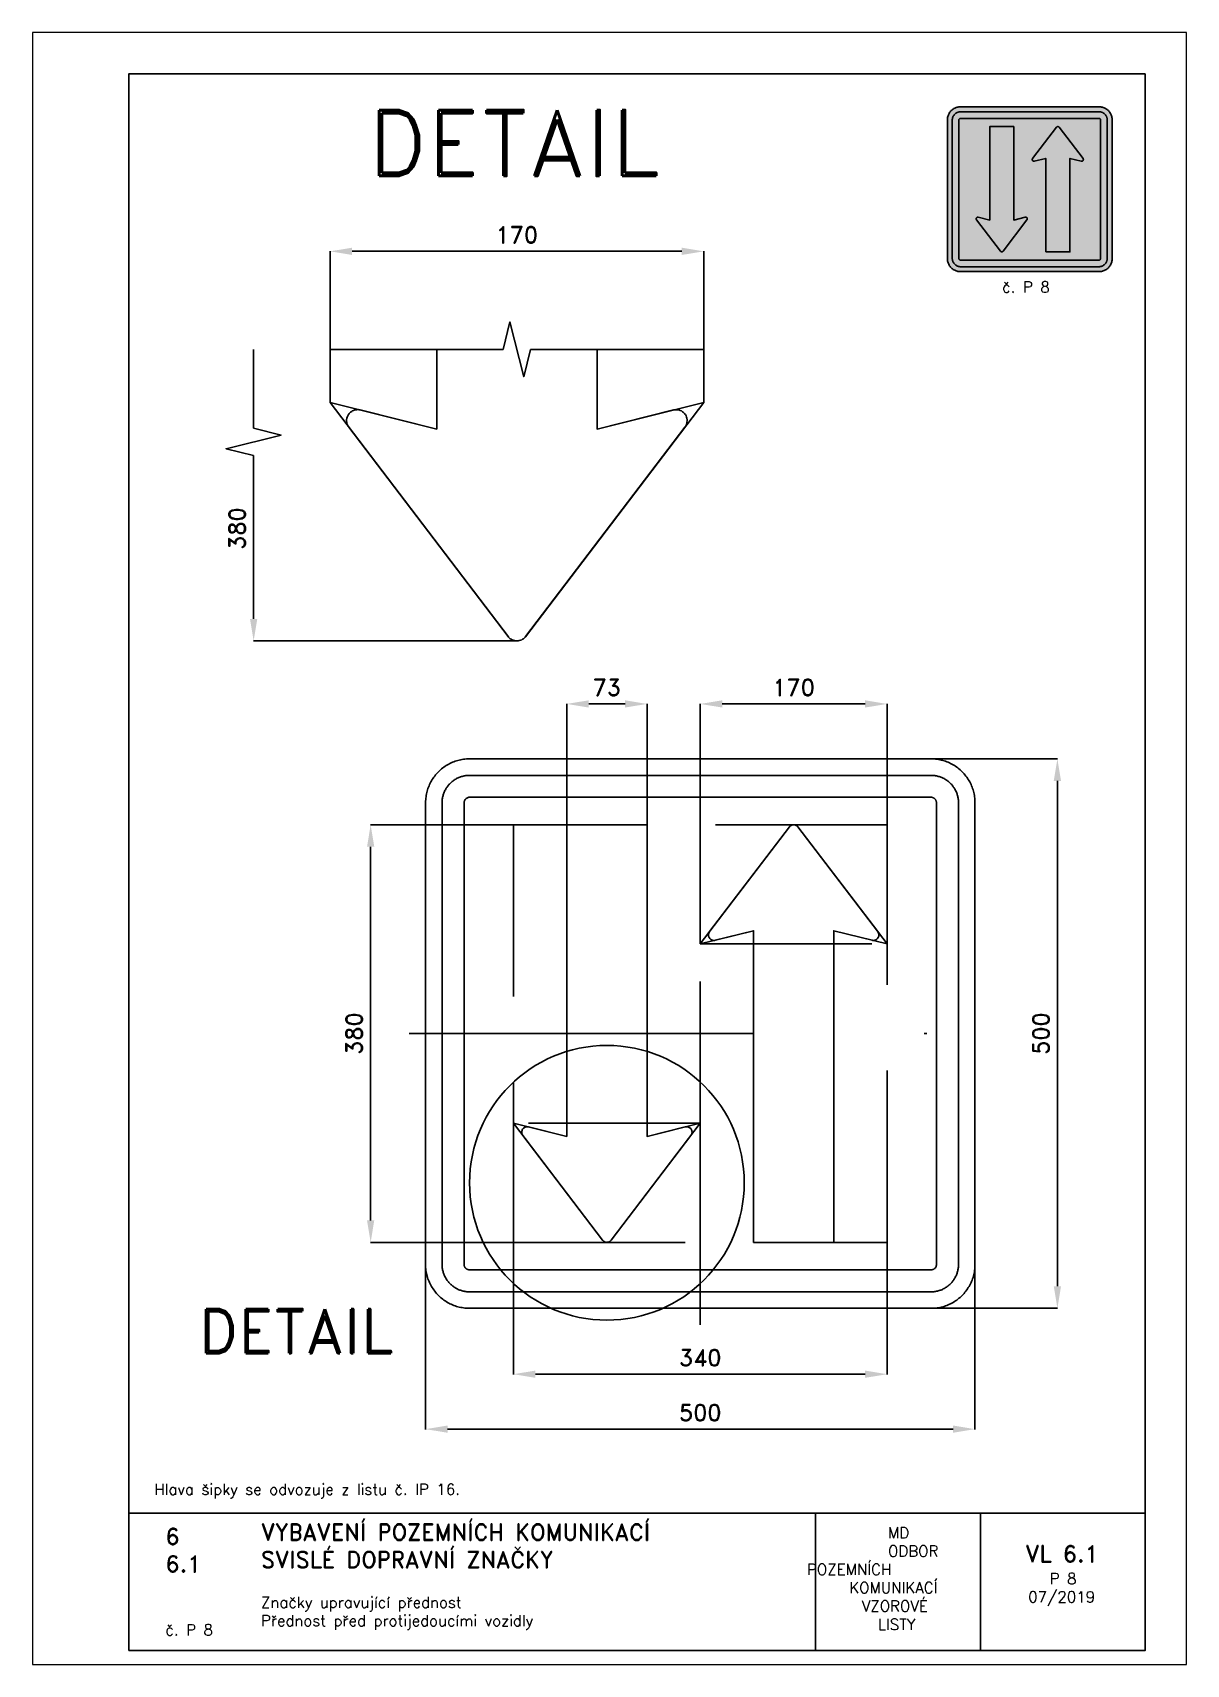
# Paper-space layout 'P 8' of a CAD drawing. Header units: millimetres. Extents: x 0 to 210, y 0 to 297.
# The model-space entities are those that its viewports show. They can reach past a viewport. Long polylines and large blocks are cut down to what shows.
import ezdxf

# ---------------------------------------------------------------- set-up
doc = ezdxf.new("R2010")
doc.units = ezdxf.units.MM
doc.header["$LTSCALE"] = 5
doc.linetypes.add('ČERCHOVANÁX2', pattern=[2, 1, -0.5, 0, -0.5])
doc.linetypes.add('ČÁRKOVANÁX2', pattern=[1.5, 1, -0.5])
for name, color, linetype in [('Kóty', 2, 'Continuous'), ('Rozpiska', 7, 'Continuous'), ('Značka', 7, 'Continuous')]:
    doc.layers.add(name, color=color, linetype=linetype)
doc.layers.add('Rámeček', color=6, linetype='Continuous', plot=False)
doc.styles.get("Standard").update_dxf_attribs({"font": 'romand.shx', "height": 15})
doc.dimstyles.get("Standard").update_dxf_attribs({"dimtxt": 15, "dimasz": 20, "dimexe": 0.18, "dimexo": 0.0625, "dimgap": 7.5, "dimtad": 1, "dimdec": 0, "dimzin": 0, "dimdsep": 46, "dimtxsty": 'Standard', "dimcen": 0.09, "dimadec": 0, "dimazin": 0, "dimtfac": 1, "dimtdec": 0, "dimtofl": 0, "dimtmove": 0, "dimatfit": 3, "dimfxl": 1, "dimtolj": 1, "dimtzin": 0, "dimarcsym": 0})

psp = doc.layouts.new('P 8')

# ---------------------------------------------------------------- texts
at = {"layer": 'Rozpiska', "color": 7, "attachment_point": 1}
for s, width, heights, insert, char_height in [('\\pi1.97354;{\\C6;č. P 8}', 13.9471, [2.67], (174.5, 251.69), 2), ('Hlava šipky se odvozuje z listu č. IP 16.', 68.1127, [0], (22.15, 32.86), 2), ('6', 149.0422, [0], (24.17, 24.77), 3), ('{\\C6;VYBAVENÍ POZEMNÍCH KOMUNIKACÍ\\P}SVISLÉ DOPRAVNÍ ZNAČKY{\\H1.34524x; }', 149.0422, [0], (41.56, 25.56), 3), ('\\pi14.7414;{\\C6;MD\\P\\pi2.36044;}ODBOR POZEMNÍCH{\\H1.57143x; }\\P\\pi7.69378;KOMUNIKACÍ{\\H1.5x; }\\P\\pi9.97949;{\\C6;VZOROVÉ\\H1.47619x; \\H0.67742x;\\P\\pi12.93187;LISTY\\H1.26984x; }', 33.1018, [0], (140.95, 24.95), 2), ('\\pi1.03113;{\\H1.5x;\\C6;VL 6.1\\P\\pi5.45969;\\H0.66667x;P 8\\H1.66666x; \\H0.6x;\\P\\pi1.5549;07/2019\\H1.80159x; }', 16.0623, [0], (179.66, 21.61), 2), ('6.1', 149.0422, [0], (24.17, 19.78), 3), ('{\\C6;Značky upravující přednost\\P}Přednost před protijedoucími vozidly{\\H1.83333x; }', 149.0422, [0], (41.56, 12.29), 2), ('{\\C6;č. P 8}', 13.9636, [2.67], (24.17, 7.28), 2)]:
    psp.add_mtext_dynamic_manual_height_columns(s, width=width, gutter_width=100, heights=heights, dxfattribs=dict(at, insert=insert, char_height=char_height))

msp = doc.modelspace()

# ---------------------------------------------------------------- texts
at = {"layer": 'Kóty', "insert": (83.1, 976.9), "char_height": 15, "attachment_point": 5}
msp.add_mtext('\\A1;170', dxfattribs=at)
at = {"layer": 'Kóty', "insert": (-171.5, 709.6), "char_height": 15, "attachment_point": 5, "rotation": 90}
msp.add_mtext('\\A1;380', dxfattribs=at)
at = {"layer": 'Rozpiska', "color": 7, "insert": (-62.5, 1090.5), "char_height": 60, "attachment_point": 1}
msp.add_mtext_dynamic_manual_height_columns('\\pi9.94467;DETAIL', width=299.889, gutter_width=100, heights=[0], dxfattribs=at)
at = {"layer": 'Značka', "color": 7, "insert": (-118.3, -20.8), "char_height": 40, "attachment_point": 5}
msp.add_mtext('\\A1;DETAIL', dxfattribs=at)

# ---------------------------------------------------------------- blocks, each defined once
blk = doc.blocks.new('*D0')
at = {"layer": 'Defpoints', "color": 0, "transparency": 16777216}
for p in [(80, 60), (420, 60), (420, -60)]:
    blk.add_point(p, dxfattribs=at)
at = {"layer": 'Kóty', "color": 0, "lineweight": -2, "transparency": 16777216}
for p, q in [((80, 59.9), (80, -60.2)), ((420, 59.9), (420, -60.2)), ((100, -60), (400, -60))]:
    blk.add_line(p, q, dxfattribs=at)
at = {"layer": 'Kóty', "color": 0, "transparency": 16777216}
for points in [[(100, -56.7), (100, -63.3), (80, -60)], [(400, -56.7), (400, -63.3), (420, -60)]]:
    blk.add_solid(points, dxfattribs=at)
at = {"layer": 'Kóty', "color": 0, "transparency": 16777216, "insert": (250, -45), "char_height": 15, "attachment_point": 5}
blk.add_mtext('\\A1;340', dxfattribs=at)
blk = doc.blocks.new('*D1')
at = {"layer": 'Defpoints', "color": 0, "transparency": 16777216}
for p in [(0, 40), (500, 40), (500, -110)]:
    blk.add_point(p, dxfattribs=at)
at = {"layer": 'Kóty', "color": 0, "lineweight": -2, "transparency": 16777216}
for p, q in [((0, 39.9), (0, -110.2)), ((500, 39.9), (500, -110.2)), ((20, -110), (480, -110))]:
    blk.add_line(p, q, dxfattribs=at)
at = {"layer": 'Kóty', "color": 0, "transparency": 16777216}
for points in [[(20, -106.7), (20, -113.3), (0, -110)], [(480, -106.7), (480, -113.3), (500, -110)]]:
    blk.add_solid(points, dxfattribs=at)
at = {"layer": 'Kóty', "color": 0, "transparency": 16777216, "insert": (250, -95), "char_height": 15, "attachment_point": 5}
blk.add_mtext('\\A1;500', dxfattribs=at)
blk = doc.blocks.new('*D2')
at = {"layer": 'Defpoints', "color": 0, "transparency": 16777216}
for p in [(-50, 440), (80, 440), (80, 60)]:
    blk.add_point(p, dxfattribs=at)
at = {"layer": 'Kóty', "color": 0, "lineweight": -2, "transparency": 16777216}
for p, q in [((79.9, 440), (-50.2, 440)), ((-50, 80), (-50, 420)), ((79.9, 60), (-50.2, 60))]:
    blk.add_line(p, q, dxfattribs=at)
at = {"layer": 'Kóty', "color": 0, "transparency": 16777216}
for points in [[(-53.3, 420), (-46.7, 420), (-50, 440)], [(-53.3, 80), (-46.7, 80), (-50, 60)]]:
    blk.add_solid(points, dxfattribs=at)
at = {"layer": 'Kóty', "color": 0, "transparency": 16777216, "insert": (-65, 250), "char_height": 15, "attachment_point": 5, "rotation": 90}
blk.add_mtext('\\A1;380', dxfattribs=at)
blk = doc.blocks.new('*D3')
at = {"layer": 'Defpoints', "color": 0, "transparency": 16777216}
for p in [(201.5, 550), (128.5, 440), (201.5, 440)]:
    blk.add_point(p, dxfattribs=at)
at = {"layer": 'Kóty', "color": 0, "lineweight": -2, "transparency": 16777216}
for p, q in [((128.5, 440.1), (128.5, 550.2)), ((148.5, 550), (181.5, 550)), ((201.5, 440.1), (201.5, 550.2))]:
    blk.add_line(p, q, dxfattribs=at)
at = {"layer": 'Kóty', "color": 0, "transparency": 16777216}
for points in [[(148.5, 553.3), (148.5, 546.7), (128.5, 550)], [(181.5, 553.3), (181.5, 546.7), (201.5, 550)]]:
    blk.add_solid(points, dxfattribs=at)
at = {"layer": 'Kóty', "color": 0, "transparency": 16777216, "insert": (165, 565), "char_height": 15, "attachment_point": 5}
blk.add_mtext('\\A1;73', dxfattribs=at)
blk = doc.blocks.new('*D4')
at = {"layer": 'Defpoints', "color": 0, "transparency": 16777216}
for p in [(420, 550), (250, 440), (420, 440)]:
    blk.add_point(p, dxfattribs=at)
at = {"layer": 'Kóty', "color": 0, "lineweight": -2, "transparency": 16777216}
for p, q in [((250, 440.1), (250, 550.2)), ((270, 550), (400, 550)), ((420, 440.1), (420, 550.2))]:
    blk.add_line(p, q, dxfattribs=at)
at = {"layer": 'Kóty', "color": 0, "transparency": 16777216}
for points in [[(270, 553.3), (270, 546.7), (250, 550)], [(400, 553.3), (400, 546.7), (420, 550)]]:
    blk.add_solid(points, dxfattribs=at)
at = {"layer": 'Kóty', "color": 0, "transparency": 16777216, "insert": (335, 565), "char_height": 15, "attachment_point": 5}
blk.add_mtext('\\A1;170', dxfattribs=at)
blk = doc.blocks.new('*D5')
at = {"layer": 'Defpoints', "color": 0, "transparency": 16777216}
for p in [(460, 500), (460, 0), (575, 0)]:
    blk.add_point(p, dxfattribs=at)
at = {"layer": 'Kóty', "color": 0, "lineweight": -2, "transparency": 16777216}
for p, q in [((460.1, 500), (575.2, 500)), ((575, 480), (575, 20)), ((460.1, 0), (575.2, 0))]:
    blk.add_line(p, q, dxfattribs=at)
at = {"layer": 'Kóty', "color": 0, "transparency": 16777216}
for points in [[(571.7, 480), (578.3, 480), (575, 500)], [(571.7, 20), (578.3, 20), (575, 0)]]:
    blk.add_solid(points, dxfattribs=at)
at = {"layer": 'Kóty', "color": 0, "transparency": 16777216, "insert": (560, 250), "char_height": 15, "attachment_point": 5, "rotation": 90}
blk.add_mtext('\\A1;500', dxfattribs=at)

# ---------------------------------------------------------------- dimensions: what is measured, and where the dimension line sits
at = {"layer": 'Kóty'}
for base, p1, p2, picture, middle in [((201.5, 550), (128.5, 440), (201.5, 440), '*D3', (165, 565)), ((420, 550), (250, 440), (420, 440), '*D4', (335, 565)), ((420, -60), (80, 60), (420, 60), '*D0', (250, -45)), ((500, -110), (0, 40), (500, 40), '*D1', (250, -95))]:
    dim = msp.add_linear_dim(base=base, p1=p1, p2=p2, dimstyle='Standard', dxfattribs=at)
    dim.commit()
    dim.dimension.update_dxf_attribs({"geometry": picture, "text_midpoint": middle})
for base, p1, p2, picture, middle in [((575, 0), (460, 500), (460, 0), '*D5', (560, 250)), ((-50, 440), (80, 60), (80, 440), '*D2', (-65, 250))]:
    dim = msp.add_linear_dim(base=base, p1=p1, p2=p2, angle=90, dimstyle='Standard', dxfattribs=at)
    dim.commit()
    dim.dimension.update_dxf_attribs({"geometry": picture, "text_midpoint": middle})

# ---------------------------------------------------------------- linework, layer by layer
at = {"layer": 'Kóty'}
for p, q in [((-86.9, 824.2), (-86.9, 962.1)), ((-66.9, 961.9), (233.1, 961.9)), ((253.1, 824.2), (253.1, 962.1)), ((-156.5, 801), (-156.5, 872.7)), ((-156.5, 627.3), (-156.5, 776)), ((83.2, 607.3), (-156.5, 607.3))]:
    msp.add_line(p, q, dxfattribs=at)
msp.add_lwpolyline([(-156.5, 776), (-181.5, 782.2), (-131.5, 794.7), (-156.5, 801)], dxfattribs=at)
for points in [[(-66.9, 965.2), (-66.9, 958.6), (-86.9, 961.9)], [(233.1, 965.2), (233.1, 958.6), (253.1, 961.9)], [(-159.8, 627.3), (-153.2, 627.3), (-156.5, 607.3)]]:
    msp.add_solid(points, dxfattribs=at)
at = {"layer": 'Značka', "color": 7}
for p, q in [((-86.9, 872.7), (70.6, 872.7)), ((95.6, 872.7), (253.1, 872.7))]:
    msp.add_line(p, q, dxfattribs=at)
at = {"layer": 'Značka', "color": 6, "ltscale": 4}
for p, q in [((-86.9, 824.2), (75.3, 611.1)), ((-86.9, 824.2), (10.1, 800.2)), ((253.1, 824.2), (90.8, 611.1)), ((253.1, 824.2), (156.1, 800.2))]:
    msp.add_line(p, q, dxfattribs=at)
at = {"layer": 'Značka', "color": 6, "linetype": 'ČERCHOVANÁX2', "lineweight": 25, "ltscale": 2.5}
for p, q in [((250, -15), (250, 515)), ((-15, 250), (515, 250))]:
    msp.add_line(p, q, dxfattribs=at)
at = {"layer": 'Značka', "color": 6, "linetype": 'ČÁRKOVANÁX2', "ltscale": 4}
for p, q in [((250, 331.6), (331.1, 438.1)), ((420, 331.6), (338.9, 438.1)), ((250, 331.6), (298.5, 343.6)), ((420, 331.6), (371.5, 343.6)), ((80, 168.4), (161.1, 61.9)), ((80, 168.4), (128.5, 156.4)), ((250, 168.4), (168.9, 61.9)), ((250, 168.4), (201.5, 156.4))]:
    msp.add_line(p, q, dxfattribs=at)
at = {"layer": 'Značka', "color": 7}
msp.add_lwpolyline([(70.6, 872.7), (76.8, 897.7), (89.3, 847.7), (95.6, 872.7)], dxfattribs=at)
at = {"layer": 'Značka', "color": 5}
for points in [[(156.1, 872.7), (156.1, 800.2), (225.7, 817.5, -0.003378), (226.2, 817.6, -0.010069), (226.7, 817.7, -0.052498), (228.6, 817.8, -0.052651), (230.6, 817.5, -0.065509), (232.9, 816.6, -0.065451), (234.8, 815.1, -0.065321), (236.4, 813.3, -0.065175), (237.5, 811.1, -0.064835), (238, 808.7, -0.063648), (237.9, 806.3, -0.05268), (237.5, 804.4, -0.057446), (236.6, 802.6), (236.3, 802.2), (236, 801.8), (91, 611.3), (90.7, 610.9), (90.4, 610.6, -0.049067), (89.1, 609.3, -0.049129), (87.5, 608.4, -0.061122), (85.3, 607.6, -0.061354), (83.1, 607.3, -0.061014), (80.8, 607.6, -0.059471), (78.7, 608.4, -0.049139), (77.1, 609.3, -0.053696), (75.8, 610.6), (75.5, 610.9), (75.2, 611.3), (-69.9, 801.8), (-70.1, 802.2), (-70.4, 802.6, -0.052514), (-71.3, 804.4, -0.052641), (-71.8, 806.3, -0.065493), (-71.9, 808.7, -0.065451), (-71.3, 811.1, -0.065312), (-70.3, 813.3, -0.065191), (-68.7, 815.1, -0.064846), (-66.7, 816.6, -0.063643), (-64.4, 817.5, -0.05268), (-62.5, 817.8, -0.057448), (-60.5, 817.7), (-60.1, 817.6), (-59.6, 817.5), (10.1, 800.2), (10.1, 872.7)], [(40, 0), (39.8, 0), (39.7, 0, -0.03218), (34.5, 0.4, -0.035443), (29.4, 1.4, -0.036267), (24.5, 3.1, -0.03442), (19.9, 5.4, -0.033722), (15.6, 8.3, -0.034085), (11.7, 11.7, -0.034209), (8.3, 15.6, -0.034229), (5.4, 19.9, -0.034045), (3.1, 24.5, -0.033412), (1.4, 29.4, -0.034127), (0.3, 34.5, -0.036745), (0, 39.7), (0, 39.8), (0, 40), (0, 460), (0, 460.2), (0, 460.3, -0.03218), (0.4, 465.5, -0.035443), (1.4, 470.6, -0.036267), (3.1, 475.5, -0.034424), (5.4, 480.1, -0.033723), (8.3, 484.4, -0.034083), (11.7, 488.3, -0.034209), (15.6, 491.7, -0.034227), (19.9, 494.6, -0.034042), (24.5, 496.9, -0.033411), (29.4, 498.6, -0.034123), (34.5, 499.7, -0.036741), (39.7, 500), (39.8, 500), (40, 500), (460, 500), (460.2, 500), (460.3, 500, -0.032173), (465.5, 499.6, -0.035441), (470.6, 498.6, -0.036265), (475.5, 496.9, -0.034422), (480.1, 494.6, -0.033722), (484.4, 491.7, -0.034086), (488.3, 488.3, -0.03421), (491.7, 484.4, -0.034231), (494.6, 480.1, -0.034045), (496.9, 475.5, -0.03341), (498.6, 470.6, -0.034123), (499.7, 465.5, -0.036741), (500, 460.3), (500, 460.2), (500, 460), (500, 40), (500, 39.8), (500, 39.7, -0.032173), (499.6, 34.5, -0.035442), (498.6, 29.4, -0.036265), (496.9, 24.5, -0.034418), (494.6, 19.9, -0.033721), (491.7, 15.6, -0.034088), (488.3, 11.7, -0.03421), (484.4, 8.3, -0.034232), (480.1, 5.4, -0.034047), (475.5, 3.1, -0.033411), (470.6, 1.4, -0.034127), (465.5, 0.3, -0.036745), (460.3, 0), (460.2, 0), (460, 0), (40, 0)], [(40, 15), (39.9, 15), (39.8, 15, -0.03218), (36.6, 15.2, -0.035443), (33.4, 15.9, -0.036268), (30.3, 16.9, -0.03442), (27.4, 18.4, -0.033721), (24.7, 20.2, -0.034085), (22.3, 22.3, -0.034209), (20.2, 24.7, -0.03423), (18.4, 27.4, -0.034045), (16.9, 30.3, -0.033412), (15.9, 33.4, -0.034127), (15.2, 36.6, -0.036745), (15, 39.8), (15, 39.9), (15, 40), (15, 460), (15, 460.1), (15, 460.2, -0.032179), (15.2, 463.4, -0.035441), (15.9, 466.6, -0.03627), (16.9, 469.7, -0.034417), (18.4, 472.6, -0.033719), (20.2, 475.3, -0.034077), (22.3, 477.7, -0.034208), (24.7, 479.8, -0.034227), (27.4, 481.6, -0.034052), (30.3, 483.1, -0.033416), (33.4, 484.1, -0.034129), (36.6, 484.8, -0.036746), (39.8, 485), (39.9, 485), (40, 485), (460, 485), (460.1, 485), (460.2, 485, -0.032179), (463.4, 484.8, -0.035449), (466.6, 484.1, -0.036285), (469.7, 483.1, -0.03442), (472.6, 481.6, -0.033728), (475.3, 479.8, -0.034072), (477.7, 477.7, -0.034214), (479.8, 475.3, -0.034225), (481.6, 472.6, -0.034047), (483.1, 469.7, -0.033416), (484.1, 466.6, -0.034127), (484.8, 463.4, -0.036746), (485, 460.2), (485, 460.1), (485, 460), (485, 40), (485, 39.9), (485, 39.8, -0.032179), (484.8, 36.6, -0.035451), (484.1, 33.4, -0.036282), (483.1, 30.3, -0.034424), (481.6, 27.4, -0.033731), (479.8, 24.7, -0.034079), (477.7, 22.3, -0.034215), (475.3, 20.2, -0.034228), (472.6, 18.4, -0.03404), (469.7, 16.9, -0.033412), (466.6, 15.9, -0.034125), (463.4, 15.2, -0.036745), (460.2, 15), (460.1, 15), (460, 15), (40, 15)], [(40, 35), (460, 35), (460, 35), (460, 35, 0.032177), (460.7, 35, 0.035447), (461.3, 35.2, 0.03628), (461.9, 35.4, 0.03442), (462.5, 35.7, 0.033745), (463.1, 36), (463.5, 36.5), (464, 36.9), (464.3, 37.5), (464.6, 38.1), (464.8, 38.7), (465, 39.3), (465, 40), (465, 40), (465, 40), (465, 460), (465, 460), (465, 460, 0.032183), (465, 460.7, 0.035493), (464.8, 461.3, 0.036297), (464.6, 461.9, 0.034425), (464.3, 462.5, 0.033754), (464, 463.1, 0.034097), (463.5, 463.5, 0.034211), (463.1, 464, 0.03418), (462.5, 464.3, 0.034014), (461.9, 464.6, 0.03347), (461.3, 464.8, 0.034124), (460.7, 465, 0.036764), (460, 465), (460, 465), (460, 465), (40, 465), (40, 465), (40, 465), (39.3, 465), (38.7, 464.8), (38.1, 464.6), (37.5, 464.3), (36.9, 464), (36.5, 463.5), (36, 463.1), (35.7, 462.5, 0.034029), (35.4, 461.9, 0.03342), (35.2, 461.3, 0.034118), (35, 460.7, 0.03674), (35, 460), (35, 460), (35, 460), (35, 40), (35, 40), (35, 40, 0.032173), (35, 39.3, 0.035441), (35.2, 38.7, 0.036265), (35.4, 38.1, 0.034422), (35.7, 37.5, 0.033722), (36, 36.9, 0.034086), (36.5, 36.5, 0.03421), (36.9, 36, 0.034231), (37.5, 35.7, 0.034045), (38.1, 35.4, 0.03341), (38.7, 35.2, 0.034123), (39.3, 35, 0.036741), (40, 35), (40, 35), (40, 35)], [(201.5, 440), (201.5, 156.4), (236.3, 165.1, -0.003378), (236.6, 165.1, -0.010069), (236.8, 165.2, -0.052498), (237.8, 165.2, -0.052651), (238.8, 165.1, -0.065509), (239.9, 164.6, -0.065451), (240.9, 163.9, -0.065321), (241.7, 163, -0.065175), (242.2, 161.9, -0.064835), (242.5, 160.7, -0.063648), (242.4, 159.5, -0.05268), (242.2, 158.5, -0.057446), (241.7, 157.6), (241.6, 157.4), (241.5, 157.2), (168.9, 62), (168.8, 61.8), (168.7, 61.6, -0.049067), (168, 61, -0.049129), (167.2, 60.5, -0.061122), (166.1, 60.1, -0.061354), (165, 60, -0.061014), (163.9, 60.1, -0.059471), (162.8, 60.5, -0.049139), (162, 61, -0.053696), (161.3, 61.6), (161.2, 61.8), (161.1, 62), (88.5, 157.2), (88.4, 157.4), (88.3, 157.6, -0.052514), (87.8, 158.5, -0.052641), (87.6, 159.5, -0.065493), (87.5, 160.7, -0.065451), (87.8, 161.9, -0.065312), (88.3, 163, -0.065191), (89.1, 163.9, -0.064846), (90.1, 164.6, -0.063643), (91.3, 165.1, -0.05268), (92.2, 165.2, -0.057448), (93.2, 165.2), (93.4, 165.1), (93.7, 165.1), (128.5, 156.4), (128.5, 440), (201.5, 440)], [(298.5, 60), (298.5, 343.6), (263.7, 334.9), (263.4, 334.9), (263.2, 334.8, -0.052479), (262.2, 334.8, -0.052622), (261.2, 334.9, -0.0655), (260.1, 335.4, -0.065431), (259.1, 336.1, -0.065315), (258.3, 337, -0.065191), (257.8, 338.1, -0.064882), (257.5, 339.3, -0.063637), (257.6, 340.5, -0.052657), (257.8, 341.5, -0.057397), (258.3, 342.4), (258.4, 342.6), (258.5, 342.8), (331.1, 438), (331.2, 438.2), (331.3, 438.4, -0.049044), (332, 439, -0.049071), (332.8, 439.5, -0.061102), (333.9, 439.9, -0.061339), (335, 440, -0.060996), (336.1, 439.9, -0.059486), (337.2, 439.5, -0.049169), (338, 439, -0.053731), (338.7, 438.4), (338.8, 438.2), (338.9, 438), (411.5, 342.8), (411.6, 342.6), (411.7, 342.4, -0.052472), (412.2, 341.5, -0.052621), (412.4, 340.5, -0.065501), (412.5, 339.3, -0.065474), (412.2, 338.1, -0.065368), (411.7, 337, -0.065173), (410.9, 336.1, -0.064812), (409.9, 335.4, -0.06365), (408.8, 334.9, -0.052697), (407.8, 334.8, -0.057462), (406.8, 334.8), (406.6, 334.9), (406.3, 334.9), (371.5, 343.6), (371.5, 60), (298.5, 60)]]:
    msp.add_lwpolyline(points, format="xyb", dxfattribs=at)
at = {"layer": 'Značka', "color": 6, "linetype": 'ČÁRKOVANÁX2', "ltscale": 1.25}
for points in [[(80, 60), (420, 60), (420, 440), (80, 440)], [(420, 440), (250, 440), (250, 331.6), (420, 331.6)], [(80, 60), (250, 60), (250, 168.4), (80, 168.4)]]:
    msp.add_lwpolyline(points, close=True, dxfattribs=at)
at = {"layer": 'Značka', "color": 7}
msp.add_circle((165, 114.2), 125, dxfattribs=at)

msp.set_redraw_order([(e.dxf.handle, doc.entitydb.next_handle()) for e in msp.query("TEXT MTEXT ATTDEF DIMENSION ARC_DIMENSION")])  # texts and dimensions are drawn at this point

# ---------------------------------------------------------------- hatches: boundary and pattern name
at = {"layer": 'Značka'}
h = psp.add_hatch(color=170, dxfattribs=at)
h.dxf.hatch_style = 1
edge = h.paths.add_edge_path()
edge.add_line((168.9, 253.5), (168.89, 253.5))
edge.add_line((168.89, 253.5), (168.88, 253.5))
edge.add_arc((168.89, 255.92), 2.42, 262.3068, 269.6794, ccw=False)
edge.add_arc((168.86, 255.7), 2.2, 254.202, 262.3216, ccw=False)
edge.add_arc((168.8, 255.66), 2.15, 247.1661, 255.4742, ccw=False)
edge.add_arc((168.85, 255.77), 2.26, 239.2873, 247.1728, ccw=False)
edge.add_arc((168.84, 255.83), 2.31, 232.4432, 240.1687, ccw=False)
edge.add_arc((168.83, 255.81), 2.28, 224.6398, 232.4486, ccw=False)
edge.add_arc((168.8, 255.82), 2.27, 217.5704, 225.4074, ccw=False)
edge.add_arc((168.8, 255.82), 2.27, 209.7383, 217.5799, ccw=False)
edge.add_arc((168.79, 255.85), 2.28, 202.6902, 210.4896, ccw=False)
edge.add_arc((168.84, 255.87), 2.33, 195.0379, 202.6926, ccw=False)
edge.add_arc((168.78, 255.89), 2.28, 188.0097, 195.828, ccw=False)
edge.add_arc((168.62, 255.87), 2.11, 179.6099, 188.0274, ccw=False)
edge.add_line((166.5, 255.88), (166.5, 255.89))
edge.add_line((166.5, 255.89), (166.5, 255.9))
edge.add_line((166.5, 255.9), (166.5, 281.1))
edge.add_line((166.5, 281.1), (166.5, 281.11))
edge.add_line((166.5, 281.11), (166.5, 281.12))
edge.add_arc((168.92, 281.11), 2.42, 172.3069, 179.6795, ccw=False)
edge.add_arc((168.7, 281.14), 2.2, 164.2025, 172.322, ccw=False)
edge.add_arc((168.66, 281.2), 2.15, 157.1672, 165.4752, ccw=False)
edge.add_arc((168.77, 281.15), 2.26, 149.2869, 157.1732, ccw=False)
edge.add_arc((168.83, 281.16), 2.31, 142.4425, 150.1682, ccw=False)
edge.add_arc((168.81, 281.17), 2.28, 134.6357, 142.4439, ccw=False)
edge.add_arc((168.82, 281.2), 2.27, 127.5712, 135.4082, ccw=False)
edge.add_arc((168.82, 281.2), 2.27, 119.7449, 127.5862, ccw=False)
edge.add_arc((168.85, 281.21), 2.28, 112.6849, 120.4838, ccw=False)
edge.add_arc((168.87, 281.16), 2.33, 105.0356, 112.6899, ccw=False)
edge.add_arc((168.89, 281.22), 2.28, 98.0113, 105.8288, ccw=False)
edge.add_arc((168.87, 281.38), 2.12, 89.615, 98.0316, ccw=False)
edge.add_line((168.88, 283.5), (168.89, 283.5))
edge.add_line((168.89, 283.5), (168.9, 283.5))
edge.add_line((168.9, 283.5), (194.1, 283.5))
edge.add_line((194.1, 283.5), (194.11, 283.5))
edge.add_line((194.11, 283.5), (194.12, 283.5))
edge.add_arc((194.11, 281.08), 2.42, 82.3053, 89.6764, ccw=False)
edge.add_arc((194.14, 281.3), 2.2, 74.1992, 82.3183, ccw=False)
edge.add_arc((194.2, 281.34), 2.15, 67.1735, 75.4811, ccw=False)
edge.add_arc((194.15, 281.23), 2.26, 59.2893, 67.1752, ccw=False)
edge.add_arc((194.16, 281.17), 2.31, 52.4379, 60.1635, ccw=False)
edge.add_arc((194.17, 281.19), 2.28, 44.6329, 52.4418, ccw=False)
edge.add_arc((194.2, 281.18), 2.27, 37.5762, 45.4135, ccw=False)
edge.add_arc((194.2, 281.18), 2.27, 29.7445, 37.5865, ccw=False)
edge.add_arc((194.21, 281.15), 2.28, 22.6801, 30.4796, ccw=False)
edge.add_arc((194.16, 281.13), 2.33, 15.0378, 22.692, ccw=False)
edge.add_arc((194.22, 281.11), 2.28, 8.0118, 15.8292, ccw=False)
edge.add_arc((194.38, 281.13), 2.12, -0.3854, 8.0312, ccw=False)
edge.add_line((196.5, 281.12), (196.5, 281.11))
edge.add_line((196.5, 281.11), (196.5, 281.1))
edge.add_line((196.5, 281.1), (196.5, 255.9))
edge.add_line((196.5, 255.9), (196.5, 255.89))
edge.add_line((196.5, 255.89), (196.5, 255.88))
edge.add_arc((194.08, 255.89), 2.42, 352.3053, 359.6763, ccw=False)
edge.add_arc((194.3, 255.86), 2.2, 344.1987, 352.318, ccw=False)
edge.add_arc((194.34, 255.8), 2.15, 337.1724, 345.4801, ccw=False)
edge.add_arc((194.23, 255.85), 2.26, 329.2897, 337.1747, ccw=False)
edge.add_arc((194.17, 255.84), 2.31, 322.4386, 330.1641, ccw=False)
edge.add_arc((194.19, 255.83), 2.28, 314.637, 322.4464, ccw=False)
edge.add_arc((194.18, 255.8), 2.27, 307.5754, 315.4127, ccw=False)
edge.add_arc((194.18, 255.8), 2.27, 299.7379, 307.5803, ccw=False)
edge.add_arc((194.15, 255.79), 2.28, 292.6854, 300.4855, ccw=False)
edge.add_arc((194.13, 255.83), 2.33, 285.0402, 292.6947, ccw=False)
edge.add_arc((194.11, 255.78), 2.28, 278.0101, 285.8285, ccw=False)
edge.add_arc((194.13, 255.62), 2.12, 269.6095, 278.027, ccw=False)
edge.add_line((194.12, 253.5), (194.11, 253.5))
edge.add_line((194.11, 253.5), (194.1, 253.5))
edge.add_line((194.1, 253.5), (168.9, 253.5))
edge = h.paths.add_edge_path(flags=16)
edge.add_line((178.59, 279.9), (178.59, 262.89))
edge.add_line((178.59, 262.89), (180.68, 263.4))
edge.add_arc((180.91, 262.34), 1.09, 101.3812, 102.1554, ccw=False)
edge.add_arc((180.77, 263.05), 0.364, 99.2351, 101.5426, ccw=False)
edge.add_arc((180.75, 263.13), 0.279, 86.9871, 99.0076, ccw=False)
edge.add_arc((180.75, 263.13), 0.28, 74.9327, 86.9883, ccw=False)
edge.add_arc((180.76, 263.13), 0.281, 61.5136, 76.5058, ccw=False)
edge.add_arc((180.76, 263.13), 0.281, 46.5694, 61.5483, ccw=False)
edge.add_arc((180.77, 263.12), 0.282, 33.3098, 48.2591, ccw=False)
edge.add_arc((180.76, 263.12), 0.282, 18.393, 33.3089, ccw=False)
edge.add_arc((180.77, 263.12), 0.283, 4.9873, 19.8257, ccw=False)
edge.add_arc((180.76, 263.12), 0.289, -9.535, 5.0325, ccw=False)
edge.add_arc((180.77, 263.11), 0.28, 339.9326, 351.9949, ccw=False)
edge.add_arc((180.79, 263.1), 0.255, 326.7805, 339.9316, ccw=False)
edge.add_line((181, 262.96), (181, 262.95))
edge.add_line((181, 262.95), (180.99, 262.93))
edge.add_line((180.99, 262.93), (176.64, 257.22))
edge.add_line((176.64, 257.22), (176.63, 257.21))
edge.add_line((176.63, 257.21), (176.62, 257.2))
edge.add_arc((176.41, 257.38), 0.279, 306.907, 318.1433, ccw=False)
edge.add_arc((176.41, 257.38), 0.28, 295.682, 306.9326, ccw=False)
edge.add_arc((176.4, 257.38), 0.281, 283.1598, 297.1505, ccw=False)
edge.add_arc((176.4, 257.38), 0.28, 269.179, 283.2227, ccw=False)
edge.add_arc((176.4, 257.38), 0.281, 256.7207, 270.6867, ccw=False)
edge.add_arc((176.4, 257.39), 0.289, 243.1401, 256.7539, ccw=False)
edge.add_arc((176.39, 257.38), 0.28, 233.3133, 244.5661, ccw=False)
edge.add_arc((176.37, 257.36), 0.255, 221.0701, 233.3645, ccw=False)
edge.add_line((176.18, 257.2), (176.17, 257.21))
edge.add_line((176.17, 257.21), (176.16, 257.22))
edge.add_line((176.16, 257.22), (171.81, 262.93))
edge.add_line((171.81, 262.93), (171.8, 262.95))
edge.add_line((171.8, 262.95), (171.8, 262.96))
edge.add_arc((172.03, 263.11), 0.279, 200.3217, 212.3459, ccw=False)
edge.add_arc((172.03, 263.11), 0.28, 188.3359, 200.3891, ccw=False)
edge.add_arc((172.03, 263.12), 0.281, 174.8948, 189.8834, ccw=False)
edge.add_arc((172.03, 263.12), 0.281, 159.9675, 174.9464, ccw=False)
edge.add_arc((172.03, 263.12), 0.282, 146.6494, 161.5967, ccw=False)
edge.add_arc((172.04, 263.12), 0.282, 131.7748, 146.6945, ccw=False)
edge.add_arc((172.04, 263.13), 0.283, 118.4012, 133.242, ccw=False)
edge.add_arc((172.04, 263.12), 0.289, 103.8285, 118.3947, ccw=False)
edge.add_arc((172.05, 263.13), 0.28, 93.2882, 105.3505, ccw=False)
edge.add_arc((172.05, 263.16), 0.255, 80.1282, 93.2798, ccw=False)
edge.add_line((172.09, 263.41), (172.11, 263.41))
edge.add_line((172.11, 263.41), (172.12, 263.4))
edge.add_line((172.12, 263.4), (174.21, 262.89))
edge.add_line((174.21, 262.89), (174.21, 279.9))
edge.add_line((174.21, 279.9), (178.59, 279.9))
edge = h.paths.add_edge_path(flags=16)
edge.add_line((184.41, 257.1), (184.41, 274.11))
edge.add_line((184.41, 274.11), (182.32, 273.6))
edge.add_line((182.32, 273.6), (182.31, 273.59))
edge.add_line((182.31, 273.59), (182.29, 273.59))
edge.add_arc((182.25, 273.87), 0.28, 266.9892, 279.0055, ccw=False)
edge.add_arc((182.25, 273.87), 0.28, 254.936, 266.985, ccw=False)
edge.add_arc((182.24, 273.87), 0.281, 241.5146, 256.5047, ccw=False)
edge.add_arc((182.24, 273.87), 0.281, 226.5717, 241.546, ccw=False)
edge.add_arc((182.23, 273.88), 0.282, 213.3105, 228.2583, ccw=False)
edge.add_arc((182.24, 273.88), 0.282, 198.3912, 213.3108, ccw=False)
edge.add_arc((182.23, 273.88), 0.283, 184.9819, 199.8311, ccw=False)
edge.add_arc((182.24, 273.88), 0.289, 170.4663, 185.0312, ccw=False)
edge.add_arc((182.23, 273.89), 0.28, 159.9353, 171.9922, ccw=False)
edge.add_arc((182.21, 273.9), 0.256, 146.786, 159.9261, ccw=False)
edge.add_line((182, 274.04), (182, 274.05))
edge.add_line((182, 274.05), (182.01, 274.07))
edge.add_line((182.01, 274.07), (186.36, 279.78))
edge.add_line((186.36, 279.78), (186.37, 279.79))
edge.add_line((186.37, 279.79), (186.38, 279.8))
edge.add_arc((186.59, 279.62), 0.279, 126.8911, 138.1221, ccw=False)
edge.add_arc((186.59, 279.62), 0.281, 115.7101, 126.9473, ccw=False)
edge.add_arc((186.6, 279.62), 0.281, 103.1574, 117.1435, ccw=False)
edge.add_arc((186.6, 279.62), 0.28, 89.1756, 103.216, ccw=False)
edge.add_arc((186.6, 279.62), 0.281, 76.7177, 90.6797, ccw=False)
edge.add_arc((186.6, 279.61), 0.289, 63.1526, 76.7696, ccw=False)
edge.add_arc((186.61, 279.62), 0.28, 53.2992, 64.5589, ccw=False)
edge.add_arc((186.63, 279.64), 0.255, 41.0753, 53.3778, ccw=False)
edge.add_line((186.82, 279.8), (186.83, 279.79))
edge.add_line((186.83, 279.79), (186.84, 279.78))
edge.add_line((186.84, 279.78), (191.19, 274.07))
edge.add_line((191.19, 274.07), (191.2, 274.05))
edge.add_line((191.2, 274.05), (191.2, 274.04))
edge.add_arc((190.97, 273.89), 0.28, 20.3476, 32.3622, ccw=False)
edge.add_arc((190.97, 273.89), 0.28, 8.2814, 20.3302, ccw=False)
edge.add_arc((190.97, 273.88), 0.281, -5.1014, 9.889, ccw=False)
edge.add_arc((190.97, 273.88), 0.281, 339.974, 354.9582, ccw=False)
edge.add_arc((190.97, 273.88), 0.281, 326.6473, 341.6072, ccw=False)
edge.add_arc((190.96, 273.88), 0.282, 311.7627, 326.6782, ccw=False)
edge.add_arc((190.96, 273.87), 0.283, 298.4106, 313.2436, ccw=False)
edge.add_arc((190.96, 273.88), 0.289, 283.8378, 298.4057, ccw=False)
edge.add_arc((190.95, 273.87), 0.28, 273.2854, 285.3515, ccw=False)
edge.add_arc((190.95, 273.84), 0.255, 260.1286, 273.2835, ccw=False)
edge.add_line((190.91, 273.59), (190.89, 273.59))
edge.add_line((190.89, 273.59), (190.88, 273.6))
edge.add_line((190.88, 273.6), (188.79, 274.11))
edge.add_line((188.79, 274.11), (188.79, 257.1))
edge.add_line((188.79, 257.1), (184.41, 257.1))
h = psp.add_hatch(color=255, dxfattribs=at)
h.dxf.hatch_style = 1
edge = h.paths.add_edge_path()
edge.add_line((168.9, 254.4), (168.89, 254.4))
edge.add_line((168.89, 254.4), (168.89, 254.4))
edge.add_arc((168.9, 255.91), 1.51, 262.3072, 269.6797, ccw=False)
edge.add_arc((168.88, 255.77), 1.37, 254.2017, 262.3212, ccw=False)
edge.add_arc((168.84, 255.75), 1.34, 247.167, 255.4753, ccw=False)
edge.add_arc((168.87, 255.82), 1.41, 239.2865, 247.172, ccw=False)
edge.add_arc((168.86, 255.85), 1.44, 232.4433, 240.1687, ccw=False)
edge.add_arc((168.85, 255.84), 1.43, 224.6404, 232.449, ccw=False)
edge.add_arc((168.84, 255.85), 1.42, 217.5705, 225.4075, ccw=False)
edge.add_arc((168.84, 255.85), 1.42, 209.7372, 217.5791, ccw=False)
edge.add_arc((168.83, 255.87), 1.43, 202.6906, 210.4901, ccw=False)
edge.add_arc((168.86, 255.88), 1.46, 195.0371, 202.6918, ccw=False)
edge.add_arc((168.83, 255.89), 1.43, 188.0108, 195.8291, ccw=False)
edge.add_arc((168.72, 255.88), 1.32, 179.6087, 188.0263, ccw=False)
edge.add_line((167.4, 255.89), (167.4, 255.89))
edge.add_line((167.4, 255.89), (167.4, 255.9))
edge.add_line((167.4, 255.9), (167.4, 281.1))
edge.add_line((167.4, 281.1), (167.4, 281.11))
edge.add_line((167.4, 281.11), (167.4, 281.11))
edge.add_arc((168.91, 281.1), 1.51, 172.3071, 179.6796, ccw=False)
edge.add_arc((168.77, 281.12), 1.37, 164.2041, 172.3231, ccw=False)
edge.add_arc((168.75, 281.16), 1.34, 157.1667, 165.4756, ccw=False)
edge.add_arc((168.82, 281.13), 1.41, 149.2885, 157.1732, ccw=False)
edge.add_arc((168.85, 281.14), 1.44, 142.4386, 150.1636, ccw=False)
edge.add_arc((168.84, 281.15), 1.43, 134.6459, 142.4529, ccw=False)
edge.add_arc((168.85, 281.16), 1.42, 127.5626, 135.3994, ccw=False)
edge.add_arc((168.85, 281.16), 1.42, 119.7449, 127.5861, ccw=False)
edge.add_arc((168.87, 281.17), 1.43, 112.6819, 120.4831, ccw=False)
edge.add_arc((168.88, 281.14), 1.46, 105.0433, 112.6989, ccw=False)
edge.add_arc((168.89, 281.17), 1.43, 98.0106, 105.8293, ccw=False)
edge.add_arc((168.88, 281.28), 1.32, 89.6033, 98.0211, ccw=False)
edge.add_line((168.89, 282.6), (168.89, 282.6))
edge.add_line((168.89, 282.6), (168.9, 282.6))
edge.add_line((168.9, 282.6), (194.1, 282.6))
edge.add_line((194.1, 282.6), (194.11, 282.6))
edge.add_line((194.11, 282.6), (194.11, 282.6))
edge.add_arc((194.1, 281.09), 1.51, 82.309, 89.6813, ccw=False)
edge.add_arc((194.12, 281.23), 1.37, 74.2066, 82.3275, ccw=False)
edge.add_arc((194.16, 281.25), 1.34, 67.1684, 75.4806, ccw=False)
edge.add_arc((194.13, 281.18), 1.41, 59.2865, 67.172, ccw=False)
edge.add_arc((194.14, 281.15), 1.44, 52.4317, 60.1587, ccw=False)
edge.add_arc((194.15, 281.16), 1.43, 44.6532, 52.4589, ccw=False)
edge.add_arc((194.16, 281.15), 1.42, 37.5631, 45.4013, ccw=False)
edge.add_arc((194.16, 281.15), 1.42, 29.7452, 37.5858, ccw=False)
edge.add_arc((194.17, 281.13), 1.43, 22.6809, 30.4809, ccw=False)
edge.add_arc((194.14, 281.12), 1.46, 15.0434, 22.6989, ccw=False)
edge.add_arc((194.17, 281.11), 1.43, 8.0104, 15.8287, ccw=False)
edge.add_arc((194.28, 281.12), 1.32, -0.3972, 8.0206, ccw=False)
edge.add_line((195.6, 281.11), (195.6, 281.11))
edge.add_line((195.6, 281.11), (195.6, 281.1))
edge.add_line((195.6, 281.1), (195.6, 255.9))
edge.add_line((195.6, 255.9), (195.6, 255.89))
edge.add_line((195.6, 255.89), (195.6, 255.89))
edge.add_arc((194.09, 255.9), 1.51, 352.3091, 359.6814, ccw=False)
edge.add_arc((194.23, 255.88), 1.37, 344.2042, 352.3256, ccw=False)
edge.add_arc((194.25, 255.84), 1.34, 337.1687, 345.4803, ccw=False)
edge.add_arc((194.18, 255.87), 1.41, 329.2845, 337.1708, ccw=False)
edge.add_arc((194.15, 255.86), 1.44, 322.4363, 330.1639, ccw=False)
edge.add_arc((194.16, 255.85), 1.43, 314.6477, 322.455, ccw=False)
edge.add_arc((194.15, 255.84), 1.42, 307.571, 315.4093, ccw=False)
edge.add_arc((194.15, 255.84), 1.42, 299.7375, 307.5788, ccw=False)
edge.add_arc((194.13, 255.83), 1.43, 292.6896, 300.488, ccw=False)
edge.add_arc((194.12, 255.86), 1.46, 285.0371, 292.6917, ccw=False)
edge.add_arc((194.11, 255.83), 1.43, 278.0107, 285.8285, ccw=False)
edge.add_arc((194.12, 255.72), 1.32, 269.6082, 278.0258, ccw=False)
edge.add_line((194.11, 254.4), (194.11, 254.4))
edge.add_line((194.11, 254.4), (194.1, 254.4))
edge.add_line((194.1, 254.4), (168.9, 254.4))
edge = h.paths.add_edge_path(flags=16)
edge.add_line((168.9, 255.6), (194.1, 255.6))
edge.add_line((194.1, 255.6), (194.1, 255.6))
edge.add_line((194.1, 255.6), (194.1, 255.6))
edge.add_arc((194.1, 255.9), 0.302, 270.3165, 277.6884)
edge.add_arc((194.1, 255.87), 0.274, 277.6836, 285.8039)
edge.add_arc((194.11, 255.87), 0.268, 284.517, 292.8281)
edge.add_arc((194.11, 255.88), 0.282, 292.8361, 300.7214)
edge.add_arc((194.11, 255.89), 0.288, 299.8295, 307.5604)
edge.add_line((194.28, 255.66), (194.31, 255.69))
edge.add_line((194.31, 255.69), (194.34, 255.72))
edge.add_line((194.34, 255.72), (194.36, 255.75))
edge.add_line((194.36, 255.75), (194.38, 255.78))
edge.add_line((194.38, 255.78), (194.39, 255.82))
edge.add_line((194.39, 255.82), (194.4, 255.86))
edge.add_line((194.4, 255.86), (194.4, 255.9))
edge.add_line((194.4, 255.9), (194.4, 255.9))
edge.add_line((194.4, 255.9), (194.4, 255.9))
edge.add_line((194.4, 255.9), (194.4, 281.1))
edge.add_line((194.4, 281.1), (194.4, 281.1))
edge.add_line((194.4, 281.1), (194.4, 281.1))
edge.add_arc((194.1, 281.1), 0.302, 0.2981, 7.6714)
edge.add_arc((194.13, 281.1), 0.274, 7.6956, 15.8265)
edge.add_arc((194.13, 281.11), 0.268, 14.557, 22.8719)
edge.add_arc((194.12, 281.11), 0.282, 22.7801, 30.6668)
edge.add_arc((194.11, 281.11), 0.288, 29.8726, 37.6056)
edge.add_arc((194.11, 281.11), 0.285, 37.4633, 45.2747)
edge.add_arc((194.11, 281.11), 0.285, 44.6458, 52.4835)
edge.add_arc((194.11, 281.11), 0.285, 52.4193, 60.2496)
edge.add_arc((194.11, 281.11), 0.285, 59.5388, 67.3311)
edge.add_arc((194.1, 281.11), 0.291, 67.2844, 74.9522)
edge.add_arc((194.1, 281.12), 0.285, 74.1571, 81.9746)
edge.add_arc((194.1, 281.14), 0.265, 81.9809, 90.4027)
edge.add_line((194.1, 281.4), (194.1, 281.4))
edge.add_line((194.1, 281.4), (194.1, 281.4))
edge.add_line((194.1, 281.4), (168.9, 281.4))
edge.add_line((168.9, 281.4), (168.9, 281.4))
edge.add_line((168.9, 281.4), (168.9, 281.4))
edge.add_line((168.9, 281.4), (168.86, 281.4))
edge.add_line((168.86, 281.4), (168.82, 281.39))
edge.add_line((168.82, 281.39), (168.78, 281.38))
edge.add_line((168.78, 281.38), (168.75, 281.36))
edge.add_line((168.75, 281.36), (168.72, 281.34))
edge.add_line((168.72, 281.34), (168.69, 281.31))
edge.add_line((168.69, 281.31), (168.66, 281.28))
edge.add_line((168.66, 281.28), (168.64, 281.25))
edge.add_arc((168.89, 281.11), 0.285, 149.4815, 157.2774)
edge.add_arc((168.89, 281.1), 0.292, 157.3319, 164.9883)
edge.add_arc((168.89, 281.1), 0.285, 164.1577, 171.9739)
edge.add_arc((168.86, 281.1), 0.265, 171.9836, 180.4)
edge.add_line((168.6, 281.1), (168.6, 281.1))
edge.add_line((168.6, 281.1), (168.6, 281.1))
edge.add_line((168.6, 281.1), (168.6, 255.9))
edge.add_line((168.6, 255.9), (168.6, 255.9))
edge.add_line((168.6, 255.9), (168.6, 255.9))
edge.add_arc((168.9, 255.9), 0.302, 180.3194, 187.6904)
edge.add_arc((168.87, 255.9), 0.275, 187.6752, 195.7943)
edge.add_arc((168.87, 255.89), 0.268, 194.5301, 202.8377)
edge.add_arc((168.88, 255.89), 0.283, 202.8239, 210.7097)
edge.add_arc((168.89, 255.89), 0.288, 209.8371, 217.5627)
edge.add_arc((168.89, 255.89), 0.285, 217.552, 225.3609)
edge.add_arc((168.89, 255.89), 0.284, 224.5859, 232.4232)
edge.add_arc((168.89, 255.89), 0.284, 232.4208, 240.2628)
edge.add_arc((168.89, 255.89), 0.285, 239.5075, 247.307)
edge.add_arc((168.9, 255.89), 0.291, 247.3102, 254.9643)
edge.add_arc((168.9, 255.89), 0.286, 254.1717, 261.9892)
edge.add_arc((168.9, 255.86), 0.264, 261.9794, 270.396)
edge.add_line((168.9, 255.6), (168.9, 255.6))
edge.add_line((168.9, 255.6), (168.9, 255.6))
h = psp.add_hatch(color=10, dxfattribs=at)
h.dxf.hatch_style = 1
edge = h.paths.add_edge_path()
edge.add_line((178.59, 279.9), (178.59, 262.89))
edge.add_line((178.59, 262.89), (180.68, 263.4))
edge.add_arc((180.91, 262.34), 1.09, 101.3812, 102.1554, ccw=False)
edge.add_arc((180.77, 263.05), 0.364, 99.2351, 101.5426, ccw=False)
edge.add_arc((180.75, 263.13), 0.279, 86.9871, 99.0076, ccw=False)
edge.add_arc((180.75, 263.13), 0.28, 74.9327, 86.9883, ccw=False)
edge.add_arc((180.76, 263.13), 0.281, 61.5136, 76.5058, ccw=False)
edge.add_arc((180.76, 263.13), 0.281, 46.5694, 61.5483, ccw=False)
edge.add_arc((180.77, 263.12), 0.282, 33.3098, 48.2591, ccw=False)
edge.add_arc((180.76, 263.12), 0.282, 18.393, 33.3089, ccw=False)
edge.add_arc((180.77, 263.12), 0.283, 4.9873, 19.8257, ccw=False)
edge.add_arc((180.76, 263.12), 0.289, -9.535, 5.0325, ccw=False)
edge.add_arc((180.77, 263.11), 0.28, 339.9326, 351.9949, ccw=False)
edge.add_arc((180.79, 263.1), 0.255, 326.7805, 339.9316, ccw=False)
edge.add_line((181, 262.96), (181, 262.95))
edge.add_line((181, 262.95), (180.99, 262.93))
edge.add_line((180.99, 262.93), (176.64, 257.22))
edge.add_line((176.64, 257.22), (176.63, 257.21))
edge.add_line((176.63, 257.21), (176.62, 257.2))
edge.add_arc((176.41, 257.38), 0.279, 306.907, 318.1433, ccw=False)
edge.add_arc((176.41, 257.38), 0.28, 295.682, 306.9326, ccw=False)
edge.add_arc((176.4, 257.38), 0.281, 283.1598, 297.1505, ccw=False)
edge.add_arc((176.4, 257.38), 0.28, 269.179, 283.2227, ccw=False)
edge.add_arc((176.4, 257.38), 0.281, 256.7207, 270.6867, ccw=False)
edge.add_arc((176.4, 257.39), 0.289, 243.1401, 256.7539, ccw=False)
edge.add_arc((176.39, 257.38), 0.28, 233.3133, 244.5661, ccw=False)
edge.add_arc((176.37, 257.36), 0.255, 221.0701, 233.3645, ccw=False)
edge.add_line((176.18, 257.2), (176.17, 257.21))
edge.add_line((176.17, 257.21), (176.16, 257.22))
edge.add_line((176.16, 257.22), (171.81, 262.93))
edge.add_line((171.81, 262.93), (171.8, 262.95))
edge.add_line((171.8, 262.95), (171.8, 262.96))
edge.add_arc((172.03, 263.11), 0.279, 200.3217, 212.3459, ccw=False)
edge.add_arc((172.03, 263.11), 0.28, 188.3359, 200.3891, ccw=False)
edge.add_arc((172.03, 263.12), 0.281, 174.8948, 189.8834, ccw=False)
edge.add_arc((172.03, 263.12), 0.281, 159.9675, 174.9464, ccw=False)
edge.add_arc((172.03, 263.12), 0.282, 146.6494, 161.5967, ccw=False)
edge.add_arc((172.04, 263.12), 0.282, 131.7748, 146.6945, ccw=False)
edge.add_arc((172.04, 263.13), 0.283, 118.4012, 133.242, ccw=False)
edge.add_arc((172.04, 263.12), 0.289, 103.8285, 118.3947, ccw=False)
edge.add_arc((172.05, 263.13), 0.28, 93.2882, 105.3505, ccw=False)
edge.add_arc((172.05, 263.16), 0.255, 80.1282, 93.2798, ccw=False)
edge.add_line((172.09, 263.41), (172.11, 263.41))
edge.add_line((172.11, 263.41), (172.12, 263.4))
edge.add_line((172.12, 263.4), (174.21, 262.89))
edge.add_line((174.21, 262.89), (174.21, 279.9))
edge.add_line((174.21, 279.9), (178.59, 279.9))
h = psp.add_hatch(color=255, dxfattribs=at)
h.dxf.hatch_style = 1
edge = h.paths.add_edge_path()
edge.add_line((184.41, 257.1), (184.41, 274.11))
edge.add_line((184.41, 274.11), (182.32, 273.6))
edge.add_line((182.32, 273.6), (182.31, 273.59))
edge.add_line((182.31, 273.59), (182.29, 273.59))
edge.add_arc((182.25, 273.87), 0.28, 266.9892, 279.0055, ccw=False)
edge.add_arc((182.25, 273.87), 0.28, 254.936, 266.985, ccw=False)
edge.add_arc((182.24, 273.87), 0.281, 241.5146, 256.5047, ccw=False)
edge.add_arc((182.24, 273.87), 0.281, 226.5717, 241.546, ccw=False)
edge.add_arc((182.23, 273.88), 0.282, 213.3105, 228.2583, ccw=False)
edge.add_arc((182.24, 273.88), 0.282, 198.3912, 213.3108, ccw=False)
edge.add_arc((182.23, 273.88), 0.283, 184.9819, 199.8311, ccw=False)
edge.add_arc((182.24, 273.88), 0.289, 170.4663, 185.0312, ccw=False)
edge.add_arc((182.23, 273.89), 0.28, 159.9353, 171.9922, ccw=False)
edge.add_arc((182.21, 273.9), 0.256, 146.786, 159.9261, ccw=False)
edge.add_line((182, 274.04), (182, 274.05))
edge.add_line((182, 274.05), (182.01, 274.07))
edge.add_line((182.01, 274.07), (186.36, 279.78))
edge.add_line((186.36, 279.78), (186.37, 279.79))
edge.add_line((186.37, 279.79), (186.38, 279.8))
edge.add_arc((186.59, 279.62), 0.279, 126.8911, 138.1221, ccw=False)
edge.add_arc((186.59, 279.62), 0.281, 115.7101, 126.9473, ccw=False)
edge.add_arc((186.6, 279.62), 0.281, 103.1574, 117.1435, ccw=False)
edge.add_arc((186.6, 279.62), 0.28, 89.1756, 103.216, ccw=False)
edge.add_arc((186.6, 279.62), 0.281, 76.7177, 90.6797, ccw=False)
edge.add_arc((186.6, 279.61), 0.289, 63.1526, 76.7696, ccw=False)
edge.add_arc((186.61, 279.62), 0.28, 53.2992, 64.5589, ccw=False)
edge.add_arc((186.63, 279.64), 0.255, 41.0753, 53.3778, ccw=False)
edge.add_line((186.82, 279.8), (186.83, 279.79))
edge.add_line((186.83, 279.79), (186.84, 279.78))
edge.add_line((186.84, 279.78), (191.19, 274.07))
edge.add_line((191.19, 274.07), (191.2, 274.05))
edge.add_line((191.2, 274.05), (191.2, 274.04))
edge.add_arc((190.97, 273.89), 0.28, 20.3476, 32.3622, ccw=False)
edge.add_arc((190.97, 273.89), 0.28, 8.2814, 20.3302, ccw=False)
edge.add_arc((190.97, 273.88), 0.281, -5.1014, 9.889, ccw=False)
edge.add_arc((190.97, 273.88), 0.281, 339.974, 354.9582, ccw=False)
edge.add_arc((190.97, 273.88), 0.281, 326.6473, 341.6072, ccw=False)
edge.add_arc((190.96, 273.88), 0.282, 311.7627, 326.6782, ccw=False)
edge.add_arc((190.96, 273.87), 0.283, 298.4106, 313.2436, ccw=False)
edge.add_arc((190.96, 273.88), 0.289, 283.8378, 298.4057, ccw=False)
edge.add_arc((190.95, 273.87), 0.28, 273.2854, 285.3515, ccw=False)
edge.add_arc((190.95, 273.84), 0.255, 260.1286, 273.2835, ccw=False)
edge.add_line((190.91, 273.59), (190.89, 273.59))
edge.add_line((190.89, 273.59), (190.88, 273.6))
edge.add_line((190.88, 273.6), (188.79, 274.11))
edge.add_line((188.79, 274.11), (188.79, 257.1))
edge.add_line((188.79, 257.1), (184.41, 257.1))

# ---------------------------------------------------------------- linework, layer by layer
at = {"layer": 'Rozpiska', "color": 7}
for p, q in [((17.5, 27.5), (202.5, 27.5)), ((142.5, 27.5), (142.5, 2.5)), ((172.5, 27.5), (172.5, 2.5))]:
    psp.add_line(p, q, dxfattribs=at)
psp.add_lwpolyline([(17.5, 2.5), (202.5, 2.5), (202.5, 289.5), (17.5, 289.5)], close=True, dxfattribs=at)
at = {"layer": 'Značka', "color": 170}
psp.add_lwpolyline([(168.9, 253.5), (168.89, 253.5), (168.88, 253.5, -0.03218), (168.57, 253.52, -0.035443), (168.27, 253.59, -0.036267), (167.97, 253.68, -0.03442), (167.69, 253.82, -0.033722), (167.44, 254, -0.034085), (167.2, 254.2, -0.034209), (167, 254.44, -0.034229), (166.82, 254.69, -0.034045), (166.69, 254.97, -0.033412), (166.59, 255.27, -0.034127), (166.52, 255.57, -0.036745), (166.5, 255.88), (166.5, 255.89), (166.5, 255.9), (166.5, 281.1), (166.5, 281.11), (166.5, 281.12, -0.03218), (166.52, 281.43, -0.035443), (166.59, 281.73, -0.036267), (166.68, 282.03, -0.034424), (166.82, 282.31, -0.033723), (167, 282.56, -0.034083), (167.2, 282.8, -0.034209), (167.44, 283, -0.034227), (167.69, 283.18, -0.034042), (167.97, 283.31, -0.033411), (168.27, 283.41, -0.034123), (168.57, 283.48, -0.036741), (168.88, 283.5), (168.89, 283.5), (168.9, 283.5), (194.1, 283.5), (194.11, 283.5), (194.12, 283.5, -0.032173), (194.43, 283.48, -0.035441), (194.73, 283.41, -0.036265), (195.03, 283.32, -0.034422), (195.31, 283.18, -0.033722), (195.56, 283, -0.034086), (195.8, 282.8, -0.03421), (196, 282.56, -0.034231), (196.18, 282.31, -0.034045), (196.31, 282.03, -0.03341), (196.41, 281.73, -0.034123), (196.48, 281.43, -0.036741), (196.5, 281.12), (196.5, 281.11), (196.5, 281.1), (196.5, 255.9), (196.5, 255.89), (196.5, 255.88, -0.032173), (196.48, 255.57, -0.035442), (196.41, 255.27, -0.036265), (196.32, 254.97, -0.034418), (196.18, 254.69, -0.033721), (196, 254.44, -0.034088), (195.8, 254.2, -0.03421), (195.56, 254, -0.034232), (195.31, 253.82, -0.034047), (195.03, 253.69, -0.033411), (194.73, 253.59, -0.034127), (194.43, 253.52, -0.036745), (194.12, 253.5), (194.11, 253.5), (194.1, 253.5), (168.9, 253.5)], format="xyb", dxfattribs=at)
at = {"layer": 'Značka', "color": 255}
for points in [[(168.9, 254.4), (168.89, 254.4), (168.89, 254.4, -0.03218), (168.69, 254.41, -0.035443), (168.5, 254.45, -0.036268), (168.32, 254.52, -0.03442), (168.15, 254.6, -0.033721), (167.98, 254.71, -0.034085), (167.84, 254.84, -0.034209), (167.71, 254.98, -0.03423), (167.6, 255.15, -0.034045), (167.52, 255.32, -0.033412), (167.45, 255.5, -0.034127), (167.41, 255.69, -0.036745), (167.4, 255.89), (167.4, 255.89), (167.4, 255.9), (167.4, 281.1), (167.4, 281.11), (167.4, 281.11, -0.032179), (167.41, 281.31, -0.035441), (167.45, 281.5, -0.03627), (167.52, 281.68, -0.034417), (167.6, 281.85, -0.033719), (167.71, 282.02, -0.034077), (167.84, 282.16, -0.034208), (167.98, 282.29, -0.034227), (168.15, 282.4, -0.034052), (168.32, 282.48, -0.033416), (168.5, 282.55, -0.034129), (168.69, 282.59, -0.036746), (168.89, 282.6), (168.89, 282.6), (168.9, 282.6), (194.1, 282.6), (194.11, 282.6), (194.11, 282.6, -0.032179), (194.31, 282.59, -0.035449), (194.5, 282.55, -0.036285), (194.68, 282.48, -0.03442), (194.85, 282.4, -0.033728), (195.02, 282.29, -0.034072), (195.16, 282.16, -0.034214), (195.29, 282.02, -0.034225), (195.4, 281.85, -0.034047), (195.48, 281.68, -0.033416), (195.55, 281.5, -0.034127), (195.59, 281.31, -0.036746), (195.6, 281.11), (195.6, 281.11), (195.6, 281.1), (195.6, 255.9), (195.6, 255.89), (195.6, 255.89, -0.032179), (195.59, 255.69, -0.035451), (195.55, 255.5, -0.036282), (195.48, 255.32, -0.034424), (195.4, 255.15, -0.033731), (195.29, 254.98, -0.034079), (195.16, 254.84, -0.034215), (195.02, 254.71, -0.034228), (194.85, 254.6, -0.03404), (194.68, 254.52, -0.033412), (194.5, 254.45, -0.034125), (194.31, 254.41, -0.036745), (194.11, 254.4), (194.11, 254.4), (194.1, 254.4), (168.9, 254.4)], [(168.9, 255.6), (194.1, 255.6), (194.1, 255.6), (194.1, 255.6, 0.032177), (194.14, 255.6, 0.035447), (194.18, 255.61, 0.03628), (194.22, 255.62, 0.03442), (194.25, 255.64, 0.033745), (194.28, 255.66), (194.31, 255.69), (194.34, 255.72), (194.36, 255.75), (194.38, 255.78), (194.39, 255.82), (194.4, 255.86), (194.4, 255.9), (194.4, 255.9), (194.4, 255.9), (194.4, 281.1), (194.4, 281.1), (194.4, 281.1, 0.032183), (194.4, 281.14, 0.035493), (194.39, 281.18, 0.036297), (194.38, 281.22, 0.034425), (194.36, 281.25, 0.033754), (194.34, 281.28, 0.034097), (194.31, 281.31, 0.034211), (194.28, 281.34, 0.03418), (194.25, 281.36, 0.034014), (194.22, 281.38, 0.03347), (194.18, 281.39, 0.034124), (194.14, 281.4, 0.036764), (194.1, 281.4), (194.1, 281.4), (194.1, 281.4), (168.9, 281.4), (168.9, 281.4), (168.9, 281.4), (168.86, 281.4), (168.82, 281.39), (168.78, 281.38), (168.75, 281.36), (168.72, 281.34), (168.69, 281.31), (168.66, 281.28), (168.64, 281.25, 0.034029), (168.62, 281.22, 0.03342), (168.61, 281.18, 0.034118), (168.6, 281.14, 0.03674), (168.6, 281.1), (168.6, 281.1), (168.6, 281.1), (168.6, 255.9), (168.6, 255.9), (168.6, 255.9, 0.032173), (168.6, 255.86, 0.035441), (168.61, 255.82, 0.036265), (168.62, 255.78, 0.034422), (168.64, 255.75, 0.033722), (168.66, 255.72, 0.034086), (168.69, 255.69, 0.03421), (168.72, 255.66, 0.034231), (168.75, 255.64, 0.034045), (168.78, 255.62, 0.03341), (168.82, 255.61, 0.034123), (168.86, 255.6, 0.036741), (168.9, 255.6), (168.9, 255.6), (168.9, 255.6)], [(184.41, 257.1), (184.41, 274.11), (182.32, 273.6), (182.31, 273.59), (182.29, 273.59, -0.052479), (182.23, 273.59, -0.052622), (182.18, 273.6, -0.0655), (182.11, 273.62, -0.065431), (182.05, 273.67, -0.065315), (182, 273.72, -0.065191), (181.97, 273.79, -0.064882), (181.95, 273.86, -0.063637), (181.95, 273.93, -0.052657), (181.97, 273.99, -0.057397), (182, 274.04), (182, 274.05), (182.01, 274.07), (186.36, 279.78), (186.37, 279.79), (186.38, 279.8, -0.049044), (186.42, 279.84, -0.049071), (186.47, 279.87, -0.061102), (186.53, 279.89, -0.061339), (186.6, 279.9, -0.060996), (186.67, 279.89, -0.059486), (186.73, 279.87, -0.049169), (186.78, 279.84, -0.053731), (186.82, 279.8), (186.83, 279.79), (186.84, 279.78), (191.19, 274.07), (191.2, 274.05), (191.2, 274.04, -0.052472), (191.23, 273.99, -0.052621), (191.25, 273.93, -0.065501), (191.25, 273.86, -0.065474), (191.23, 273.79, -0.065368), (191.2, 273.72, -0.065173), (191.15, 273.67, -0.064812), (191.09, 273.62, -0.06365), (191.03, 273.6, -0.052697), (190.97, 273.59, -0.057462), (190.91, 273.59), (190.89, 273.59), (190.88, 273.6), (188.79, 274.11), (188.79, 257.1), (184.41, 257.1)]]:
    psp.add_lwpolyline(points, format="xyb", dxfattribs=at)
at = {"layer": 'Značka', "color": 10}
psp.add_lwpolyline([(178.59, 279.9), (178.59, 262.89), (180.68, 263.4, -0.003378), (180.69, 263.41, -0.010069), (180.71, 263.41, -0.052498), (180.77, 263.41, -0.052651), (180.83, 263.4, -0.065509), (180.89, 263.38, -0.065451), (180.95, 263.33, -0.065321), (181, 263.28, -0.065175), (181.03, 263.21, -0.064835), (181.05, 263.14, -0.063648), (181.05, 263.07, -0.05268), (181.03, 263.01, -0.057446), (181, 262.96), (181, 262.95), (180.99, 262.93), (176.64, 257.22), (176.63, 257.21), (176.62, 257.2, -0.049067), (176.58, 257.16, -0.049129), (176.53, 257.13, -0.061122), (176.47, 257.11, -0.061354), (176.4, 257.1, -0.061014), (176.33, 257.11, -0.059471), (176.27, 257.13, -0.049139), (176.22, 257.16, -0.053696), (176.18, 257.2), (176.17, 257.21), (176.16, 257.22), (171.81, 262.93), (171.8, 262.95), (171.8, 262.96, -0.052514), (171.77, 263.01, -0.052641), (171.75, 263.07, -0.065493), (171.75, 263.14, -0.065451), (171.77, 263.21, -0.065312), (171.8, 263.28, -0.065191), (171.85, 263.33, -0.064846), (171.91, 263.38, -0.063643), (171.98, 263.4, -0.05268), (172.03, 263.41, -0.057448), (172.09, 263.41), (172.11, 263.41), (172.12, 263.4), (174.21, 262.89), (174.21, 279.9), (178.59, 279.9)], format="xyb", dxfattribs=at)

psp.set_redraw_order([(e.dxf.handle, doc.entitydb.next_handle()) for e in psp.query("TEXT MTEXT ATTDEF DIMENSION ARC_DIMENSION")])  # texts and dimensions are drawn at this point

# ---------------------------------------------------------------- viewports
at = {"layer": 'Rámeček'}
psp.add_viewport(center=(105, 148.5), size=(210, 297), view_center_point=(167.37, 418.43), view_height=1485, dxfattribs=at)

doc.saveas('drawing.dxf')
